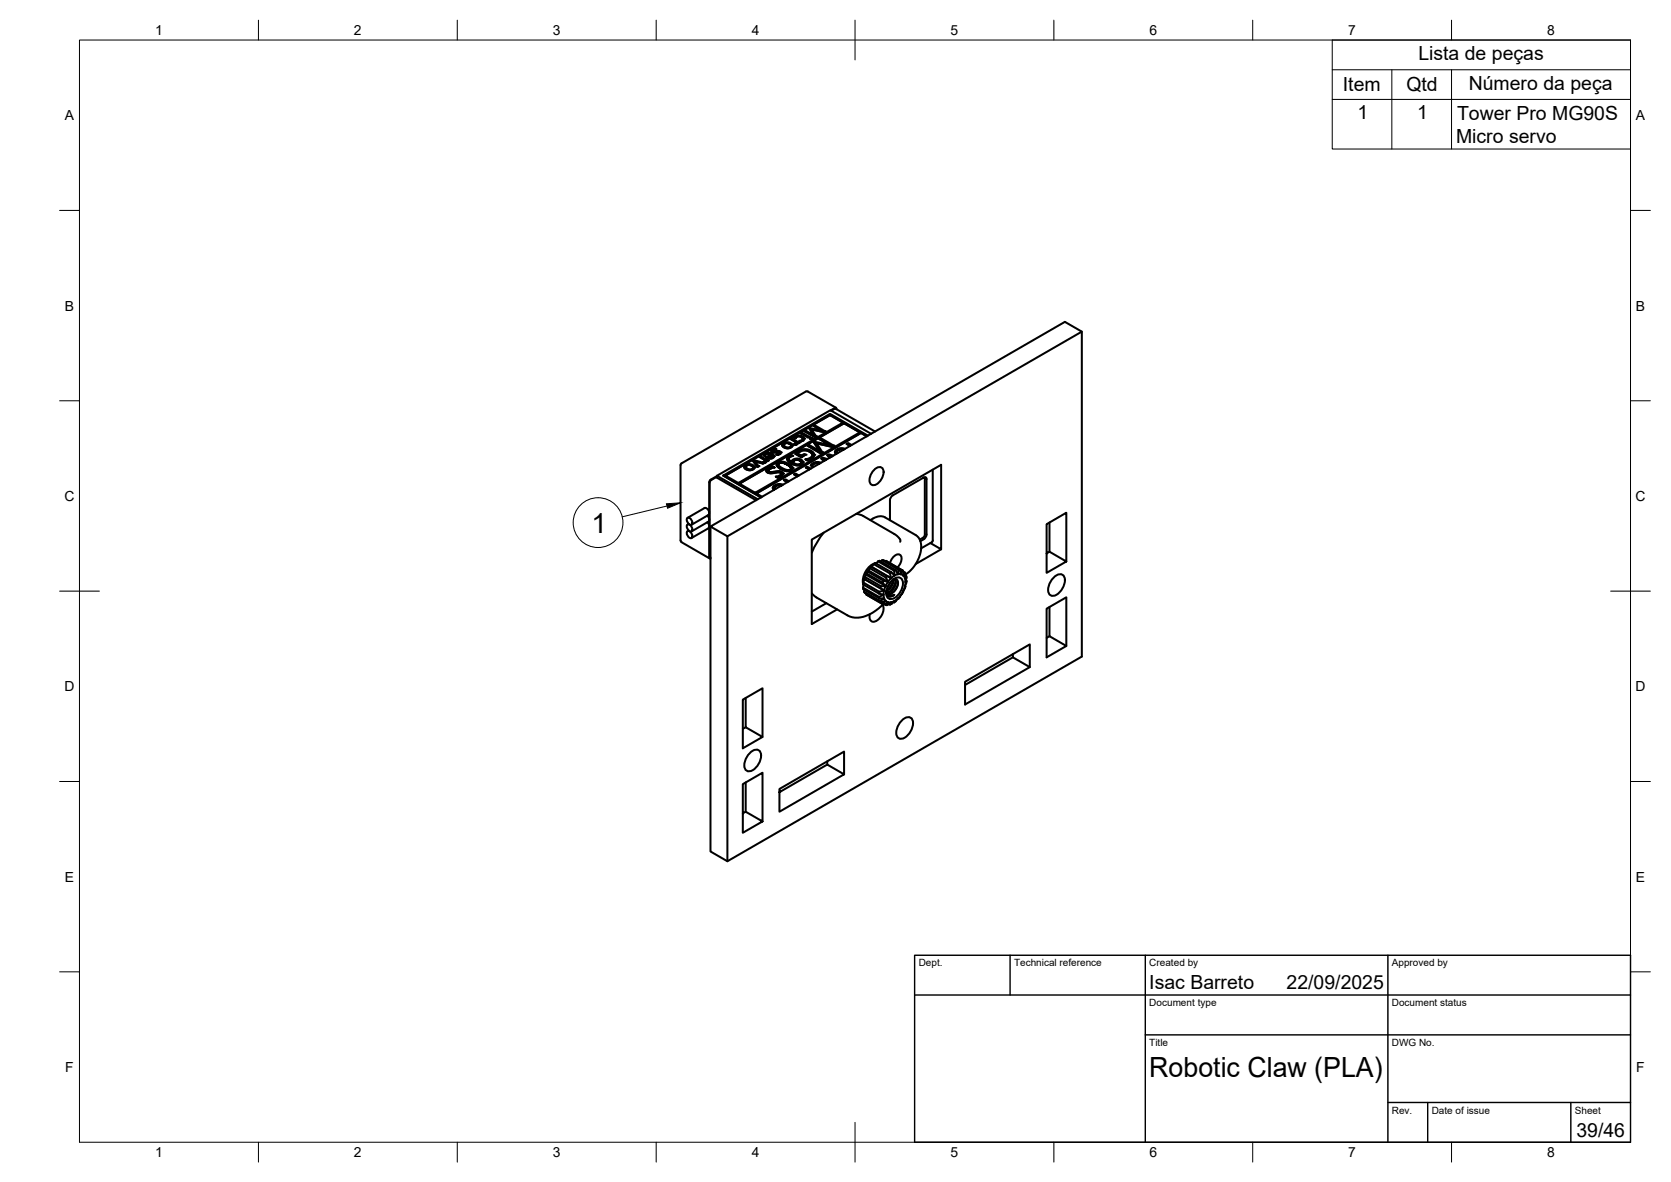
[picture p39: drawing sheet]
<svg xmlns="http://www.w3.org/2000/svg" width="420mm" height="297mm" viewBox="0 0 420 297" stroke-linecap="round" stroke-linejoin="round" font-family="sans-serif">
<defs><g id="words">
<g font-size="7">
<text x="148.7" y="133.9">1</text>
<text x="289" y="270.6">Robotic Claw (PLA)</text>
</g>
<g font-size="4.9">
<text x="356.6" y="15.1">Lista de peças</text>
<text x="337.7" y="23">Item</text>
<text x="353.6" y="22.9">Qtd</text>
<text x="369.3" y="22.5">Número da peça</text>
<text x="341.3" y="29.9">1</text>
<text x="356.3" y="29.9">1</text>
<text x="366.1" y="35.9">Micro servo</text>
<text x="366.4" y="30">Tower Pro MG90S</text>
<text x="289" y="248.5">Isac Barreto</text>
<text x="323.5" y="248.5">22/09/2025</text>
<text x="396.4" y="285.7">39/46</text>
</g>
<g font-size="3.5">
<text x="39" y="8.8">1</text>
<text x="89" y="8.8">2</text>
<text x="139" y="8.8">3</text>
<text x="189" y="8.8">4</text>
<text x="239" y="8.8">5</text>
<text x="289" y="8.8">6</text>
<text x="339" y="8.8">7</text>
<text x="389" y="8.8">8</text>
<text x="16.3" y="30.2">A</text>
<text x="411.3" y="30.2">A</text>
<text x="16.3" y="78">B</text>
<text x="411.3" y="78">B</text>
<text x="16.2" y="125.9">C</text>
<text x="411.2" y="125.9">C</text>
<text x="16.2" y="173.7">D</text>
<text x="411.2" y="173.7">D</text>
<text x="16.3" y="221.6">E</text>
<text x="411.3" y="221.6">E</text>
<text x="16.4" y="269.4">F</text>
<text x="411.4" y="269.4">F</text>
<text x="39" y="290.8">1</text>
<text x="89" y="290.8">2</text>
<text x="139" y="290.8">3</text>
<text x="189" y="290.8">4</text>
<text x="239" y="290.8">5</text>
<text x="289" y="290.8">6</text>
<text x="339" y="290.8">7</text>
<text x="389" y="290.8">8</text>
</g>
<g font-size="2.5">
<text x="231" y="242.9">Dept.</text>
<text x="255" y="242.9">Technical reference</text>
<text x="289" y="242.9">Created by</text>
<text x="350" y="242.9">Approved by</text>
<text x="289" y="252.8">Document type</text>
<text x="350" y="252.8">Document status</text>
<text x="289" y="262.9">Title</text>
<text x="350" y="262.9">DWG No.</text>
<text x="350" y="279.9">Rev.</text>
<text x="360" y="279.9">Date of issue</text>
<text x="396" y="279.9">Sheet</text>
</g>
</g></defs>
<!-- layer: Visible -->
<g fill="none" stroke="#000" stroke-width=".51">
<path d="M202.6 98.4l-31.4 18.1-.1 19.3M202.6 98.4h.5M203.1 98.4l7.1 4.1M272 83.3l-89.1 51.5M180.3 119.6l-1.6 .9-.4 .6M180.3 119.6v.4l9.8 5.7M180.3 119.8l-1.5 .9M182.4 119.5l26.3-15.2 3.3 1.9-26.3 15.2zM187.1 117.4l.4 .5 .9 .3 .9-.2 .5-.6M187.3 117l.7-.3h.8l.8 .3 .2 .5-.7 .6h-1l-.9-.4-.1-.4zM187.5 117.3l.2-.3-.2 .2v.3l.9 .4h.5l.5-.3v-.3l-.4-.3 .4 .5M187.7 117l.8-.2 .5 .2-.5-.2z"/>
<path d="M189.3 115.8l.3-.1 2.5 .6-.3 .2-2.1-.6 1 1.2-.3 .2zM189.3 115.8l1.1 1.5 .3-.2M189.7 115.9l2.1 .6 .3-.2M191 114.9l1.1 .6 .2 .3M191 114.9l.3-.2 1.8 1-.3 .2-.4-.2 .2 .3-.4 .3-.3-.2 .4-.2v-.3zM192.1 114.2l.8-.4h.6l1 .4 .1 .5-.5 .5-.7 .1-.8-.4 1.2-.7-.9-.2-.6 .6-.3-.1zM192.4 115.7l.4 .2 .3-.2M192.6 115.9l-.4 .4-.3-.2M192.7 118.3l.2 .4 .6 .2 2.4-.2 .5 .3M192.8 117.9l.7-.4 .8-.3 .5 .3-1.4 .4-.2 .3 .1 .3 .6 .1 2.3-.2 .6 .3 .1 .4-.4 .5-1 .4-.4-.2 1.1-.4 .2-.3-.2-.3-.7-.1-2.2 .2-.6-.4zM193.8 114.2l-.7-.2-.5 .2-.3 .4-.3-.1M193.9 113.4l.5 .3 1.2-.2 .4 .2"/>
<path d="M194 113.2l.7-.5 .5 .2-.7 .2a.27 .27 0 0 0-.1 .4 .27 .27 0 0 0 .4 0l1.1-.2 .4 .4-.3 .4-.5 .2-.3-.1 .6-.2 .1-.4-1.5 .1-.4-.2zM194.1 114.3l-1 .6 1-.6 .2 .3-.2 .3-.6 .1-.4-.1M194.6 114.6l-.1 .4-.7 .3-.6-.1-.6-.3M194.8 117.5l-1.4 .4-.2 .3 .2 .3M195.2 112.9l-.9 .4M195.3 116.8l.1 .3 .9 .7M195.4 116.4l.8-.4 1.3 .2 1.4 .8 .4 .5v.3l-.8 .6-1.2-.1-1.6-.8-.4-.6zM195.7 116.7l.2-.3-.2 .4 .2 .3 1.8 1h.8l.4-.3-.1-.4-.9-.6 .7 .4 .3 .5M195.9 116.4l.8-.1 1.2 .5-1.2-.5zM196.3 113.7l-.6 .5h-.5M196.7 111.9l.2 .4 1.1 .4 1-.3 .3-.5M196.7 111.6l.6-.4 .9-.1 .8 .3 .3 .5-.6 .7-.9 .1-1.1-.6z"/>
<path d="M196.9 119l-.1 .3-.6 .5-.7 .2-.4-.2M197 111.8l.3-.3-.3 .2 .1 .3 .9 .4 .9-.3v-.2l-.3-.4 .3 .5M197.3 111.5l.7-.2 .6 .2-.6-.2zM197.9 115.3l.3 .6 .8 .6M198.1 114.9l.8-.5 .6 .2-.9 .3a.69 .69 0 0 0-.2 .7 .69 .69 0 0 0 .6 .5h.2v-.4l.4-.3 1.1-.2 .8 .4 .4 .6-.7 .7-1.5-.1-1.6-1-.2-.4zM198.8 110.3l1.3 1M198.8 110.3l.3-.1 1.8 1-.3 .2-.4-.2 .2 .3-.4 .3-.3-.2 .4-.2-.1-.3zM199.1 115.9l.1 .2M199.3 117.7l-.2 .4-.8 .3-1-.1-1-.5M199.5 114.6l-.8 .2-.3 .5M199.5 116.1l.2-.4-.2 .3v.3l.9 .4 .6-.1 .4-.3v-.3l-.3-.2 .3 .4M199.6 119.2l.9 .5-.9-.5 .4-.2 .9 .5"/>
<path d="M199.6 110l.3 .2 .4-.5h.7l.6 .2 .2 .4M199.7 115.7l.9-.1 .5 .2-.5-.2zM199.7 109.8l.7-.3 .7-.1 .9 .4 .2 .5-.2 .4-.7 .2-.3-.1 .7-.3 .1-.3-.1-.2-1.1-.3-.5 .1-.2 .4-.3-.2zM200 114.1l1.5 .8 1.1-.6M200.2 113.7l.9-.6 1-.2 1.2 .1 1.1 .6a1.08 1.08 0 0 1 .2 1.2 1.08 1.08 0 0 1-1 .7l-.7 .2-.4-.3 1-.2 .7-.6-.1-.7-.7-.5-1.1-.2-1.4 .4-.3 .3 .9 .6 .7-.4 .4 .2-1.1 .6-1.5-.8zM200.2 111.2l.4 .2 .3-.2M200.4 111.4l-.4 .4-.3-.2M200.6 113.9l.8-.6 1.1-.1 1.3 .5 .4 .6M201.4 108.9l1.8 1 .3-.1M201.4 108.9l.3-.2 1.8 1.1-.3 .1zM201.9 116.1l-.3 .6-.8 .3-1-.2-.8-.3M202.2 110.2l-.1 .3-.5 .4-.6-.1"/>
<path d="M202.3 108.4l2.5 1.4 .4-.2M202.3 108.4l.3-.2 2.2 1.3-1.3-1.8 3.3 .6-2.2-1.3 .3-.1 2.5 1.4-.4 .3-3-.7 1.2 1.7-.4 .2zM202.6 117.5l.9 .5-.9-.5 .4-.2 .9 .5M203 112l3.3 1.9 .5-.3M203 112l.4-.2 2.8 1.6-1.6-2.3 .2-.1 4 .9-2.8-1.6 .4-.2 3.2 1.9-.5 .3-3.8-.9 1.5 2.2-.5 .3zM203.5 107.7l1.3 1.8M203.7 110.2l.2 .2 .3-.2M203.7 110.2l.3-.1 .2 .2-.3 .1zM204 107.9l3 .7 .4-.3M204.6 107l2.2 1.3M204.6 111.1l1.6 2.3M204.7 114.3l-.1 .5-.7 .5-1 .4-.4-.3"/>
<path d="M205.3 111.4l3.8 .9 .5-.3M206 110.3l2.8 1.6M206.4 116.3l-.6-.2-.9 .1-.8 .4-.2 .4 .3 .1 .3-.4 .6-.3 .9 .1-.9-.1-.6 .3-.3 .4-.3-.1M206.5 115.2l.6 .7-.6-.7 .4-.2 1.1 .4M207.1 115.3l.6 .3-.6-.3 .4 .4M208 114.4l.6 .6-.6-.6 .4-.2 1.1 .3M208.5 114.5l.7 .2-.7-.2 .4 .4M209 103.2l1.1-.5 9.9 5.7M210.3 102.7v.1M210.3 102.7v-.2h-.3l-1.1 .6M210.4 113.5l.3-.4-.3 .3 .2 .5M210.7 113.1l.5-.2 .9 .1-.9-.1z"/>
<path d="M212 106.2l-3.3-1.9-26.3 15.2M212.5 112.8l-1.1-.2-.9 .2-.6 .7 .3 .6-.3-.5M212.9 111.6l.9 .5-.9-.5 .4-.3 .8 .5M216.2 108.7l-4-2.3-26.3 15.1M218.2 109.5l-9.5-5.5-26.9 15.5 9.5 5.5-9.5-5.5M219 109l-10.2-5.9-28.5 16.5 10.2 5.9M219.9 117.9a1.26 1.26 0 0 1 1.8-.4 1.26 1.26 0 0 1 .4 1.7 3.3 3.3 0 0 1-2.6 2.7 1.57 1.57 0 0 1-.6-2.4zM234.5 118v17.8l-.2 .5-2.7 1.5M171.1 135.8l.3 .4M171.4 136.3l7 4M172.9 133.5a1.16 1.16 0 0 1 1 1.7 1.16 1.16 0 0 1-1-1.7zM172.9 130.1a1.16 1.16 0 0 1 1 1.8 1.16 1.16 0 0 1-1-1.8z"/>
<path d="M172.9 131.8a1.16 1.16 0 0 1 1 1.7 1.16 1.16 0 0 1-1-1.7zM172.9 130.1l4.2-2.4a1.16 1.16 0 0 1 1 1.7l-4.2 2.5M173.2 133.3l-.3 .2M173.2 131.6l-.3 .2M177.9 131.2l.4 .9-.2 .7-4.2 2.4M177.9 129.6l.4 .8-.2 .7-4.2 2.4M178.3 121.2v18.9l.4 .2M178.6 132.3v81.7l4.3 2.4 89.1-51.4v-81.7l-4.2-2.4-89.2 51.4 4.3 2.5v81.6M178.8 120.6l-.4 .7 .2 18.8M185.9 121.5l26.3-15.1 4 2.3-26.3 15.1zM190.2 124l26.3-15.2 1.4 .9-1.4-.9-26.3 15.2 1.4 .8M194.8 122.5l.3-.4-.3 .4 .2 .4"/>
<path d="M195.1 122.1l.5-.2 .9 .1-.9-.1zM196.9 121.8l-1.2-.2-1 .4-.4 .5 .3 .6-.3-.5M197.1 120.7l.9 .5-.9-.5 .4-.3 .9 .6M207.1 133.9a20.2 20.2 0 0 0-3 5M215.3 129.1l1.8 .6M217.1 129.7l8.2 4.8 1.1 1.1-.1 .6M222.5 130l7.8 4.5 .7 .7a6.4 6.4 0 0 1-1 6.9l-1.3 1.5-1.1 .8M222.5 130a3.4 3.4 0 0 0-3.7 .7M223.8 130.7v-5l.4-1 8.1-4.7 .5-.1 .2 .5-.1 14.2a2.22 2.22 0 0 1-1.5 1.4M232.1 120.1h.4l.1 .3M232.5 120.4v13.9M232.6 134.3l-.1 .2a1.72 1.72 0 0 1-1.2 1.1"/>
<path d="M233.9 136.5l2.7 1.5v-21.2l-32.5 18.8v21.2l6.4-3.7M236.6 138l-6.3 3.7M263.2 139.1l.7-.5 4.2 2.5-4.9 2.9v-12.3l4.9-2.9v12.3M263.9 131.3v7.3M178.5 140.1l.1 .1M204.1 149.1l1.2 1M205.3 150.1l7.9 4.6 1.7 .5 2.1-.2 1.6-.6 1.7-1.1 1.8-1.4M207.8 151.6l-3.7 2.1M217 147.7l4 2.3 1.1-.6M217 147.6l.1 .4M217 148.1l4.1 2.3 1.2-.1-1 .8M217.1 146.4l-.1 .4 4 2.4 1.1 .2"/>
<path d="M217.1 146.9l.1 .1M217.2 146.9l-.2 .8M217.3 145.5h.1l-.4 .9 4.1 2.3 1.2-.3M217.3 145.5l5 2.9M217.3 148.7l.1 .3 4.1 2.3 1.2-.3-.8 .8 .3 .1 1.1-.6-.5 .8M217.3 148.2v.5l4 2.4M217.4 145l4.1 2.3M217.4 145l-.1 .5M217.8 144.4l-.4 .6M217.8 144.4l4.9 2.9M217.8 144.1v.3M217.8 149.2v.2"/>
<path d="M217.8 144.1l4.1 2.3 .8 .9M217.8 149.4l4.2 2.5M217.9 149.4l.1 .1M218.1 143.6l-.2 .5M218.4 143.4l-.3 .2 4.1 2.4M218.4 143.4l4.9 2.8M218.7 142.8l-.3 .6M218.7 142.8l4.1 2.3M219 142.4l-.3 .4M219.2 142.5l-.2-.1 4.1 2.4M219.2 142.5l4.8 2.8M219.7 141.8l-.5 .7"/>
<path d="M219.7 141.8l4.1 2.3 .2 1.2M219.7 141.8l.4-.3 4.1 2.3M220 141.6a4.9 4.9 0 0 0-3 5.1M220.4 141.5h-.2M220.8 141.1l-.5 .5M220.8 141.1l4.1 2.3v1.3l-.7-.9M220.8 141.1l.4-.2 4 2.4M221.1 150v.4M221.1 148.7v.5M221.3 151l.2 .3M221.4 141.1l.4-.3 4.1 2.3M221.5 147.3a.55 .55 0 0 0 0 .6 .55 .55 0 0 0 .5 .3l.3 .2"/>
<path d="M221.8 140.8h.4M221.9 152a3.2 3.2 0 0 1-2.4 4.2 1.29 1.29 0 0 1-.8-1.8M222.2 140.8l4 2.3M222.2 149.4a1.72 1.72 0 0 0 .9 1.9 1.72 1.72 0 0 0 2-.4l.7-.5M222.2 146l1.1 .2M222.2 145.9l-.3 .5M222.3 148.4l-.1 1M222.4 151.8l.4 .3M222.6 141h.1l4.1 2.3M222.7 147.3h-1.2M222.8 140.9l4.1 2.5M222.8 145.1l.5 1.1"/>
<path d="M222.8 148.8a1.17 1.17 0 0 0 .7 1.1M222.8 148.6l.1 .1M222.8 148.5l1.2-.9 .6-1.5a.49 .49 0 0 1 .2-.6 .49 .49 0 0 1 .7 .1l.3 .6-.1 .8-.4 1.1-.7 .7M222.9 148.9l1-.4 .8-1 .4-1.1-.2-.9 .1 .1 .3 .4v.5l-.4 1.1-.9 1-1 .4M223.1 144.8l.9 .5M223.1 144.7l-.3 .4M223.3 146.2l-1 2.2M223.5 151.8l.3 .1M223.8 151.9l.2-.5-.9 .7h-.3M223.8 141.5a2.55 2.55 0 0 1 2.3-2.2 1.68 1.68 0 0 1 .1 2.6l-.5 .7M223.9 146.3l-.8 1.2M224 146.2a1.8 1.8 0 0 1 2.8-.7 3.9 3.9 0 0 1-2.9 5.1 1.8 1.8 0 0 1-.9-2.8z"/>
<path d="M224.1 151.8l-.3 .1M224.2 143.8l-.4 .3M224.2 149.1l-.8 .2-.5-.6 .2 .6 .5 .3 .6 .1 .6-.2M224.5 146.2l-.5 1-.6 .8M224.5 145.7l-.4 1.4-.6 .8-.6 .4M224.6 148.8l-.7 .4-.7-.1M224.6 148.8l-.4 .3M224.7 151.3l.2 .1M224.9 149.5l-.7 .3h-.8M224.9 151.4v-.4l-.7 .8M224.9 149.5l-.7 .4h-.7M225.1 146.5l-.4 1-.7 .9"/>
<path d="M225.2 151.1l-.3 .3M225.2 143.3l.6 1M225.2 143.3l-.3 .1M225.8 150.4l.1 .1M225.8 150.4l-.6 .7M225.8 144.3l-1.3 .6-1.2 1.3M225.8 144.3h.8M225.8 146.6l-.5 1.3-.7 .9M225.9 143.1l-.1 1.2M225.9 143.1h.3M226.2 143.1l.3 1.2M226.5 149.5l-.6 .9"/>
<path d="M226.6 149.5l-.8 .9M226.6 144.3a2.54 2.54 0 0 1 .8 3.6l-.8 1.6M226.8 143.3l-.3 1M226.8 143.3l.3 .1M227.1 143.5v1.2l.4-.8-.4-.3M227.5 143.9l.2 .2-.2 1.2 .4-.5-.3-.1M227.8 145.9l.1 .1M227.9 146.5l-.4 .8 .2 .1-.2 .5-1 1.6M227.9 144.8l-.2 1.4 .2-.2M227.9 146v.5M263.9 152.5v7.4l4.2 2.4-4.9 2.9v-12.2l4.9-2.9v12.2M263.9 159.9l-.7 .4"/>
<path d="M264.7 145.4a1.8 1.8 0 0 1 2.8-.7 3.9 3.9 0 0 1-2.9 5 1.8 1.8 0 0 1-.8-2.7zM187.5 175.4v7.4l4.2 2.4-4.9 2.9v-12.3l4.9-2.8v12.2M254.7 164.4v.8l4.2 2.4-16.2 9.4v-5.7l16.2-9.4v5.7M254.7 165.2l-12 6.9M187.5 182.8l-.7 .4M187.5 196.6v7.4M188.3 189.5a1.8 1.8 0 0 1 2.8-.7 3.9 3.9 0 0 1-2.9 5 1.8 1.8 0 0 1-.8-2.7zM208 191.3v.8M212.2 194.6v-5.7l-16.2 9.4v5.7l16.2-9.4-4.2-2.5-12 7M226.5 181.3a1.8 1.8 0 0 1 2.8-.7 3.9 3.9 0 0 1-2.9 5.1 1.8 1.8 0 0 1-.8-2.7zM186.8 204.4l.7-.4 4.2 2.4-4.9 2.9v-12.3l4.9-2.8v12.2"/>
</g>
<g fill="#000">
<circle cx="181.8" cy="119.5" r=".25"/>
<circle cx="187.1" cy="117.4" r=".25"/>
<circle cx="189.3" cy="115.8" r=".25"/>
<circle cx="189.7" cy="115.9" r=".25"/>
<circle cx="189.8" cy="117.4" r=".25"/>
<circle cx="190.4" cy="117.3" r=".25"/>
<circle cx="190.7" cy="117.1" r=".25"/>
<circle cx="191" cy="114.9" r=".25"/>
<circle cx="191.8" cy="116.5" r=".25"/>
<circle cx="191.9" cy="116.1" r=".25"/>
<circle cx="192.1" cy="116.3" r=".25"/>
<circle cx="192.2" cy="116.3" r=".25"/>
<circle cx="192.4" cy="116.2" r=".25"/>
<circle cx="192.4" cy="115.7" r=".25"/>
<circle cx="192.6" cy="115.9" r=".25"/>
<circle cx="192.7" cy="118.3" r=".25"/>
<circle cx="192.8" cy="115.9" r=".25"/>
<circle cx="193" cy="118.8" r=".25"/>
<circle cx="193.1" cy="115.7" r=".25"/>
<circle cx="193.6" cy="117.8" r=".25"/>
<circle cx="193.9" cy="113.4" r=".25"/>
<circle cx="194.1" cy="113.6" r=".25"/>
<circle cx="194.5" cy="113.1" r=".25"/>
<circle cx="194.6" cy="114.6" r=".25"/>
<circle cx="195.1" cy="119.8" r=".25"/>
<circle cx="195.2" cy="114.2" r=".25"/>
<circle cx="195.3" cy="116.8" r=".25"/>
<circle cx="195.5" cy="114.3" r=".25"/>
<circle cx="195.9" cy="113.6" r=".25"/>
<circle cx="196" cy="114.1" r=".25"/>
<circle cx="196.2" cy="118.8" r=".25"/>
<circle cx="196.3" cy="119.7" r=".25"/>
<circle cx="196.3" cy="113.7" r=".25"/>
<circle cx="196.7" cy="111.9" r=".25"/>
<circle cx="196.9" cy="119" r=".25"/>
<circle cx="197.9" cy="115.3" r=".25"/>
<circle cx="198.8" cy="110.3" r=".25"/>
<circle cx="199.1" cy="115.9" r=".25"/>
<circle cx="199.3" cy="111.9" r=".25"/>
<circle cx="199.3" cy="117.7" r=".25"/>
<circle cx="199.6" cy="110" r=".25"/>
<circle cx="199.7" cy="111.6" r=".25"/>
<circle cx="199.9" cy="110.2" r=".25"/>
<circle cx="200" cy="114.1" r=".25"/>
<circle cx="200" cy="111.8" r=".25"/>
<circle cx="200.2" cy="111.7" r=".25"/>
<circle cx="200.2" cy="109.8" r=".25"/>
<circle cx="200.3" cy="111.2" r=".25"/>
<circle cx="200.4" cy="111.4" r=".25"/>
<circle cx="200.6" cy="111.4" r=".25"/>
<circle cx="200.9" cy="111.2" r=".25"/>
<circle cx="201" cy="110.8" r=".25"/>
<circle cx="201.1" cy="113.5" r=".25"/>
<circle cx="201.3" cy="110.9" r=".25"/>
<circle cx="201.4" cy="108.9" r=".25"/>
<circle cx="201.5" cy="114.9" r=".25"/>
<circle cx="201.5" cy="109.8" r=".25"/>
<circle cx="201.8" cy="110.8" r=".25"/>
<circle cx="201.9" cy="116.1" r=".25"/>
<circle cx="202.2" cy="110.2" r=".25"/>
<circle cx="202.3" cy="108.4" r=".25"/>
<circle cx="202.5" cy="115.4" r=".25"/>
<circle cx="202.6" cy="114.3" r=".25"/>
<circle cx="202.6" cy="117.5" r=".25"/>
<circle cx="202.9" cy="115.7" r=".25"/>
<circle cx="203" cy="112" r=".25"/>
<circle cx="203.2" cy="109.9" r=".25"/>
<circle cx="203.5" cy="109.8" r=".25"/>
<circle cx="203.5" cy="107.7" r=".25"/>
<circle cx="203.6" cy="113.5" r=".25"/>
<circle cx="203.7" cy="110.2" r=".25"/>
<circle cx="203.8" cy="110.3" r=".25"/>
<circle cx="204" cy="115.3" r=".25"/>
<circle cx="204" cy="107.9" r=".25"/>
<circle cx="204.2" cy="110.3" r=".25"/>
<circle cx="204.2" cy="110.2" r=".25"/>
<circle cx="204.6" cy="109.3" r=".25"/>
<circle cx="204.6" cy="107" r=".25"/>
<circle cx="204.6" cy="111.1" r=".25"/>
<circle cx="204.7" cy="114.3" r=".25"/>
<circle cx="204.8" cy="109.8" r=".25"/>
<circle cx="205.2" cy="109.6" r=".25"/>
<circle cx="205.3" cy="111.4" r=".25"/>
<circle cx="206" cy="110.3" r=".25"/>
<circle cx="206" cy="113.2" r=".25"/>
<circle cx="206.3" cy="113.9" r=".25"/>
<circle cx="206.5" cy="115.2" r=".25"/>
<circle cx="206.8" cy="113.6" r=".25"/>
<circle cx="207" cy="108.6" r=".25"/>
<circle cx="207.1" cy="115.3" r=".25"/>
<circle cx="207.3" cy="115.4" r=".25"/>
<circle cx="207.4" cy="108.3" r=".25"/>
<circle cx="208" cy="114.4" r=".25"/>
<circle cx="208.5" cy="114.5" r=".25"/>
<circle cx="208.7" cy="104.3" r=".25"/>
<circle cx="209.1" cy="112.3" r=".25"/>
<circle cx="209.6" cy="112" r=".25"/>
<circle cx="209.9" cy="113.6" r=".25"/>
<circle cx="212.2" cy="106.4" r=".25"/>
<circle cx="212.9" cy="111.6" r=".25"/>
<circle cx="216.5" cy="108.8" r=".25"/>
<circle cx="194.3" cy="122.6" r=".25"/>
<circle cx="195.5" cy="120" r=".25"/>
<circle cx="197.1" cy="120.7" r=".25"/>
</g>
<!-- layer: BORDER -->
<g fill="none" stroke="#000" stroke-width=".25">
<path d="M20 10.1h390v276.9h-390zM65 5.1v5M115 5.1v5M165 5.1v5M215 5.1v10M265 5.1v5M315 5.1v5M365 5.1v5M15 52.9h5M410 52.9h5M15 100.7h5M410 100.7h5"/>
<path d="M15 148.6h10M405 148.6h10M15 196.4h5M410 196.4h5M15 244.2h5M410 244.2h5M65 287v5M115 287v5M165 287v5M215 282.1v9.9M265 287v5M315 287v5"/>
<path d="M365 287v5"/>
</g>
<!-- layer: TITLEBLOCK -->
<path d="M230 240.1h180v46.9h-180zM230 250h180M254 240.1v9.9M288 240.1v46.9M349 240.1v46.9M288 260.1h122M349 277.1h61M359 277.1v9.9M395 277.1v9.9" fill="none" stroke="#000" stroke-width=".36"/>
<!-- layer: Parts Lists -->
<path d="M335 10.1h75v27.4h-75zM335 17.5h75M350 17.5v20M365 17.5v20M335 25h75" fill="none" stroke="#000" stroke-width=".25"/>
<!-- layer: Balloons -->
<circle cx="150.4" cy="131.3" r="6.3" fill="none" stroke="#000" stroke-width=".25"/>
<!-- layer: 0 -->
<path d="M167.6 126.6l3.5-.2-3.2 1.3z" fill="#000" stroke="#000" stroke-width=".25"/>
<path d="M167.7 127.2l-11.3 2.7" fill="none" stroke="#000" stroke-width=".25"/>
<use href="#words"/>
</svg>
